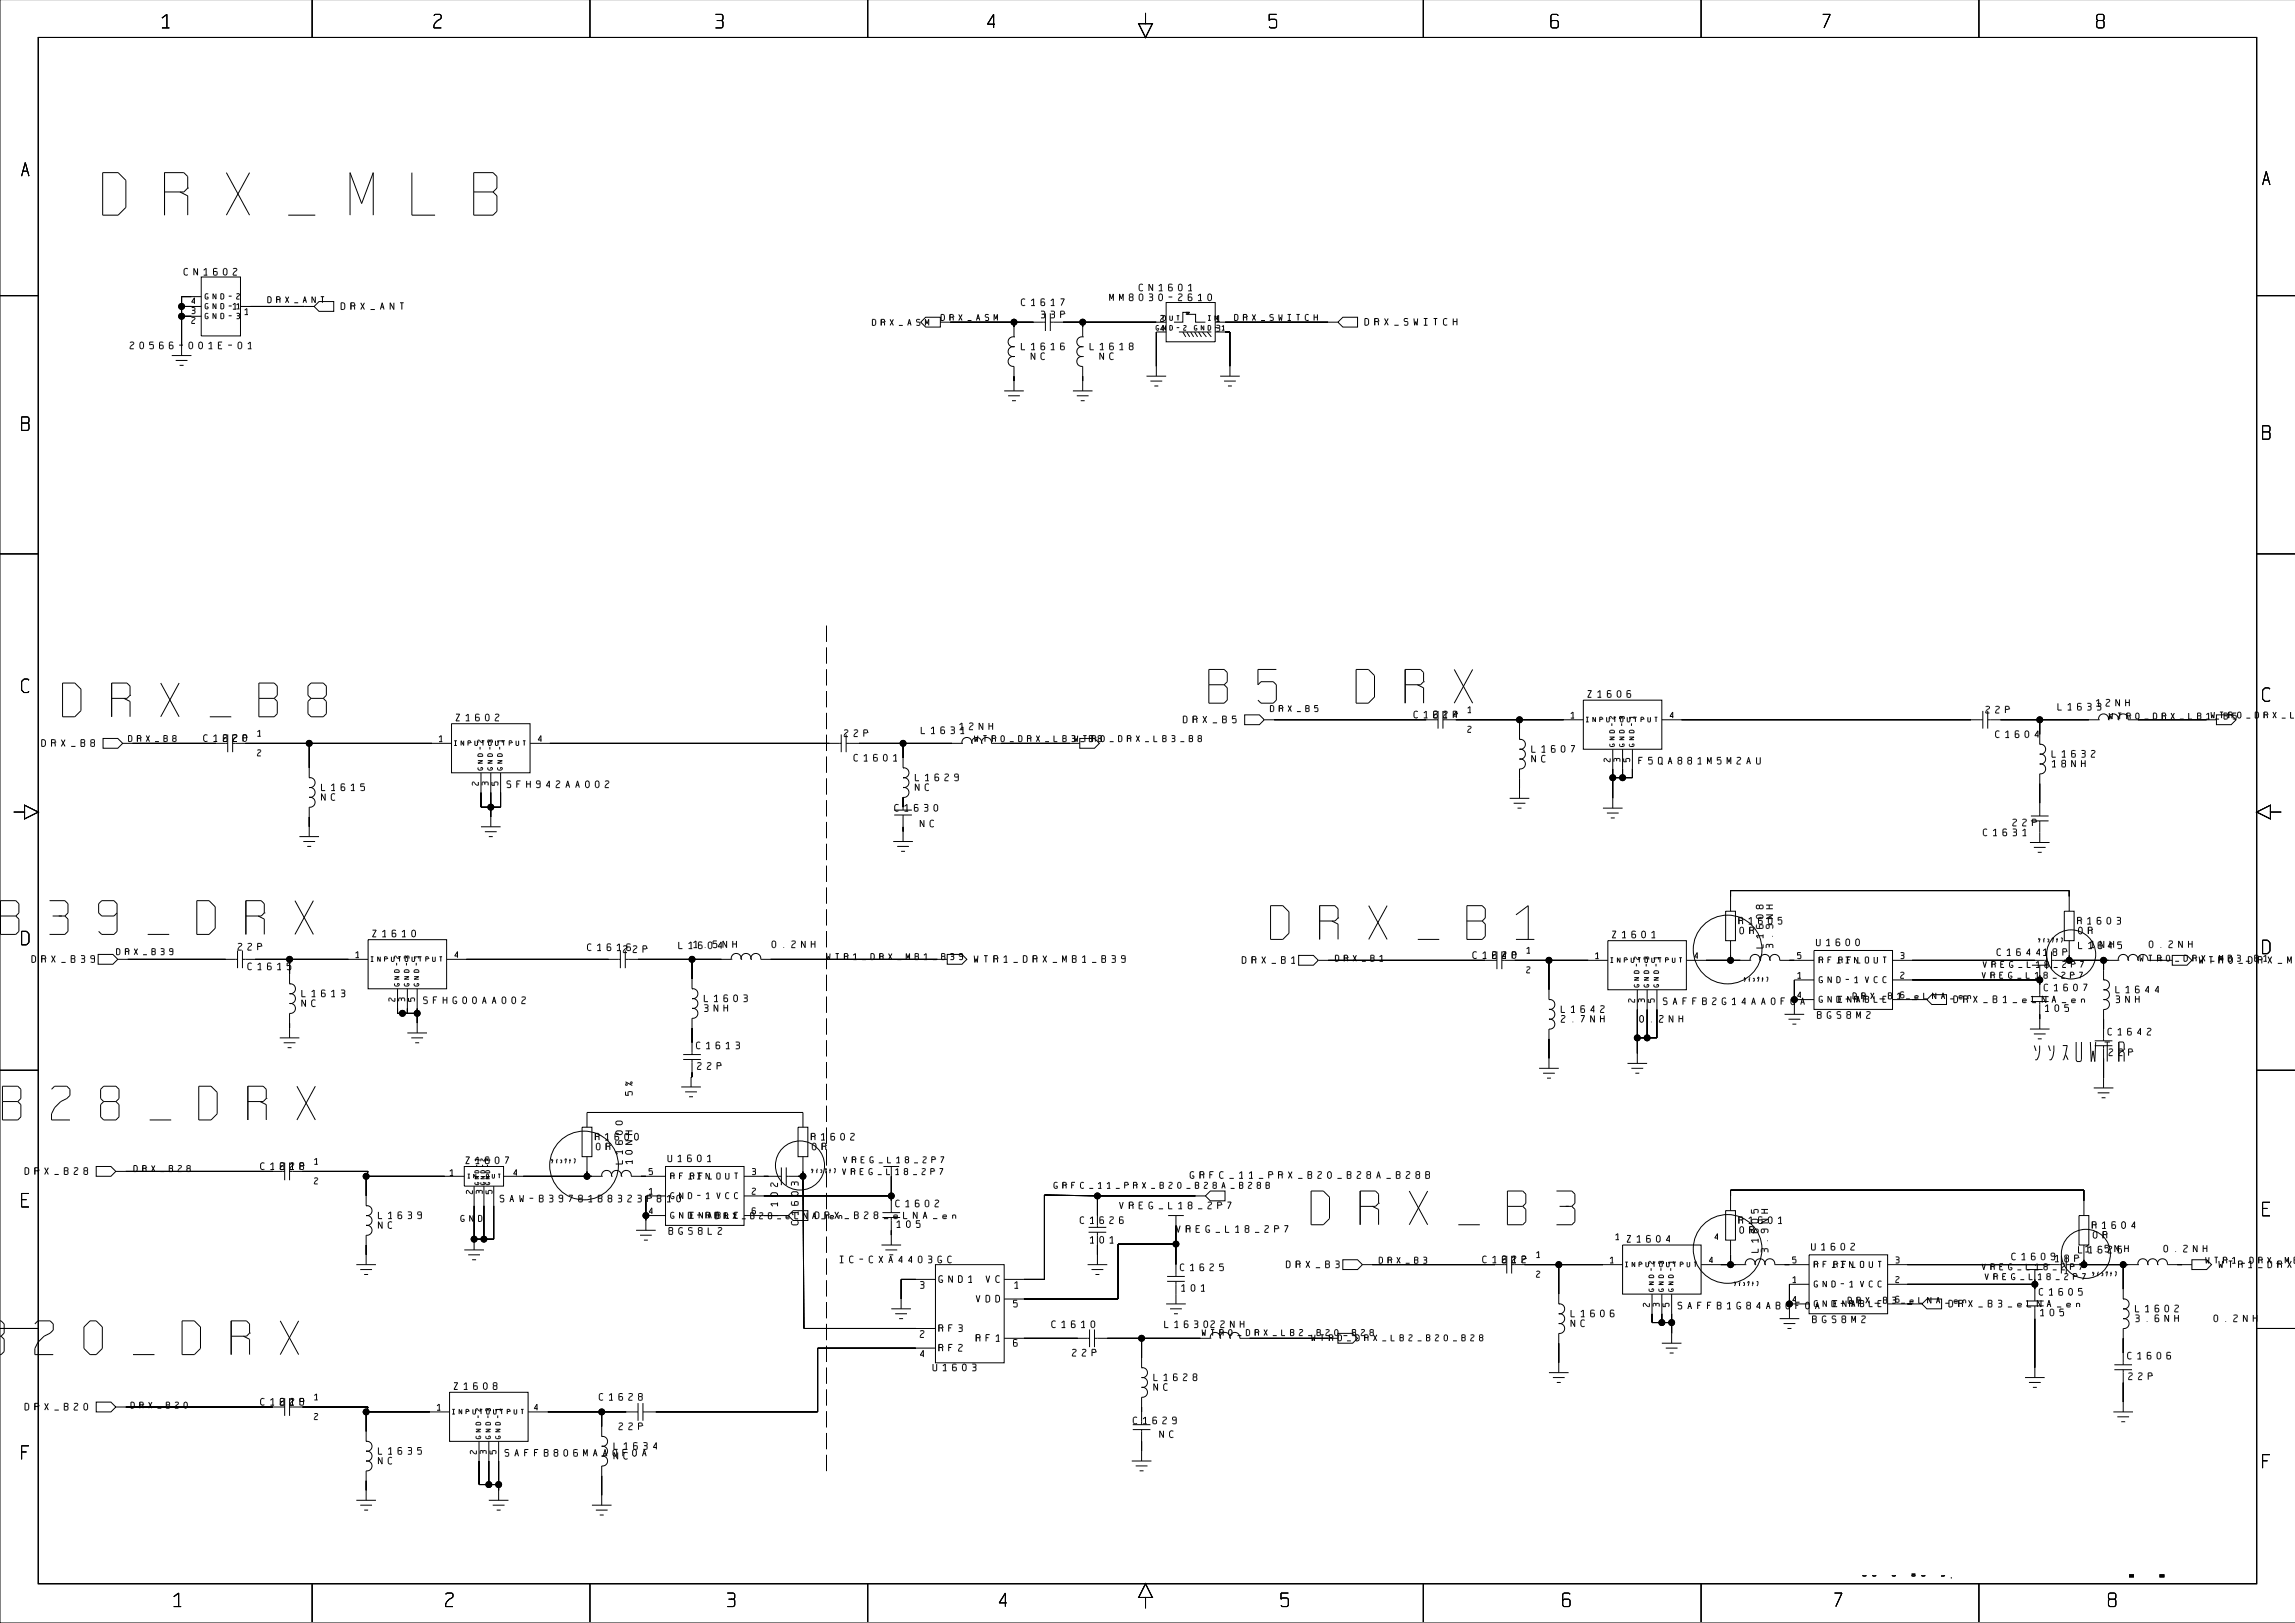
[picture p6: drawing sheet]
<svg xmlns="http://www.w3.org/2000/svg" width="594mm" height="420mm" viewBox="0 0 594 420" stroke-linecap="round" stroke-linejoin="round" font-family="sans-serif">
<defs><g id="words">
<text font-size="15.9" x="22.2" y="58.9">DRX_MLB</text>
<g font-size="12.3">
<text x="310.4" y="184.5">B5</text>
<text x="347.5" y="184.5">DRX</text>
<text x="13.8" y="188">DRX_B8</text>
<text x="10.4" y="244.1">39_DRX</text>
<text x="326.3" y="245.5">DRX_B1</text>
<text x="10.8" y="292.1">28_DRX</text>
<text x="336.9" y="319.3">DRX_B3</text>
<text x="6.5" y="352.8">20_DRX</text>
</g>
<text font-size="7.1" x="514" y="276.2">¿¿½üWTR</text>
<g font-size="4.9">
<text x="40.6" y="6.8">1</text>
<text x="110.8" y="6.8">2</text>
<text x="183.8" y="6.8">3</text>
<text x="254" y="6.8">4</text>
<text x="327" y="6.8">5</text>
<text x="399.7" y="6.8">6</text>
<text x="470.3" y="6.8">7</text>
<text x="541.2" y="6.8">8</text>
<text x="4.2" y="45.2">A</text>
<text x="583.8" y="47.7">A</text>
<text x="4.2" y="111.2">B</text>
<text x="583.8" y="113.3">B</text>
<text x="4.2" y="178.9">C</text>
<text x="583.8" y="181">C</text>
<text x="4.2" y="244.2">D</text>
<text x="583.8" y="246.3">D</text>
<text x="4.2" y="311.9">E</text>
<text x="583.8" y="314">E</text>
<text x="4.2" y="377.2">F</text>
<text x="583.8" y="379.3">F</text>
<text x="43.7" y="415.3">1</text>
<text x="113.9" y="415.3">2</text>
<text x="186.6" y="415.3">3</text>
<text x="257.2" y="415.3">4</text>
<text x="329.8" y="415.3">5</text>
<text x="402.9" y="415.3">6</text>
</g>
<g font-size="2.5">
<text x="47.3" y="70.3">CN1602</text>
<text x="287.2" y="77">MM8030-2610</text>
<text x="294.2" y="74.5">CN1601</text>
<text x="87.5" y="79.9">DRX_ANT</text>
<text x="263.9" y="79.7">C1617</text>
<text x="268.8" y="82.9">33P</text>
<text x="33.9" y="89.3">20566-001E-01</text>
<text x="263.5" y="89.7">L1616</text>
<text x="281.2" y="89.7">L1618</text>
<text x="352.4" y="84.2">DRX_SWITCH</text>
<text x="266" y="93.8">NC</text>
<text x="284" y="93.8">NC</text>
<text x="409.9" y="179.6">Z1606</text>
<text x="117.1" y="185.6">Z1602</text>
<text x="365.1" y="184.9">C1614</text>
<text x="513.3" y="185.2">22P</text>
<text x="532" y="184.2">L1633</text>
<text x="541.9" y="183.4">12NH</text>
<text x="51.9" y="190.9">C1620</text>
<text x="217.7" y="191.2">22P</text>
<text x="237.8" y="190.5">L1631</text>
<text x="247.6" y="189.4">12NH</text>
<text x="305.9" y="186.8">DRX_B5</text>
<text x="370.4" y="186.3">22P</text>
<text x="515.4" y="189.9">C1604</text>
<text x="10.2" y="193.2">DRX_B8</text>
<text x="57.1" y="192.6">22P</text>
<text x="220.1" y="196.2">C1601</text>
<text x="395.5" y="193.7">L1607</text>
<text x="395.5" y="196.2">NC</text>
<text x="423" y="196.9">F5QA881M5M2AU</text>
<text x="530.2" y="195.2">L1632</text>
<text x="530.2" y="197.6">18NH</text>
<text x="82.2" y="203.6">L1615</text>
<text x="130.2" y="202.9">SFH942AA002</text>
<text x="236" y="203.6">NC</text>
<text x="236" y="201.2">L1629</text>
<text x="82.2" y="206.4">NC</text>
<text x="231.1" y="210.6">C1630</text>
<text x="237.4" y="213.2">NC</text>
<text x="520" y="212.8">22P</text>
<text x="512.6" y="217">C1631</text>
<text x="449.1" y="238.2">R1605</text>
<text x="536.6" y="238.2">R1603</text>
<text x="95.6" y="241.7">Z1610</text>
<text x="151.3" y="245.3">C1616</text>
<text x="175" y="245.9">L1604</text>
<text x="179.6" y="245.9">1.5NH</text>
<text x="194.4" y="245.9">¡À0.2NH</text>
<text x="416.3" y="241.7">Z1601</text>
<text x="449.4" y="240.7">0R</text>
<text x="455.2" y="245.9" transform="rotate(-90 455.2 245.9)">L1608</text>
<text x="457.6" y="245.9" transform="rotate(-90 457.6 245.9)">3.9NH</text>
<text x="469.2" y="243.8">U1600</text>
<text x="536.9" y="240.7">0R</text>
<text x="537.3" y="245.9">L1645 ¡À0.2NH</text>
<text x="540.8" y="245.9">1NH</text>
<text x="7.8" y="248.9">DRX_B39</text>
<text x="61" y="246.2">22P</text>
<text x="63.1" y="250.2">C1615</text>
<text x="160.5" y="246.9">22P</text>
<text x="251.2" y="248.9">WTR1_DRX_MB1_B39</text>
<text x="321" y="249.3">DRX_B1</text>
<text x="380.3" y="247">C1640</text>
<text x="385.6" y="248.7">22P</text>
<text x="516.1" y="247.7">C164418P</text>
<text x="568" y="249.3">WTR0_DRX_MB</text>
<text x="77.3" y="256.9">L1613</text>
<text x="528.1" y="255.5">C1607</text>
<text x="546.5" y="256.2">L1644</text>
<text x="77.3" y="259.7">NC</text>
<text x="108.7" y="259">SFHG00AA002</text>
<text x="181.3" y="258.3">L1603</text>
<text x="181.3" y="260.8">3NH</text>
<text x="403.2" y="261.1">L1642</text>
<text x="403.2" y="263.6">2.7NH</text>
<text x="418" y="263.6">¡À0.2NH</text>
<text x="429.3" y="259">SAFFB2G14AA0F0A</text>
<text x="469.2" y="262.5">BGS8M2</text>
<text x="504.8" y="259.2">DRX_B1_eLNA_en</text>
<text x="528.1" y="260.8">105</text>
<text x="546.5" y="258.7">3NH</text>
<text x="544.7" y="267.1">C1642</text>
<text x="179.2" y="270.7">C1613</text>
<text x="179.6" y="275.9">22P</text>
<text x="544.7" y="272.4">22P</text>
<text x="162.4" y="289.6" transform="rotate(-90 162.4 289.6)">¡À5%</text>
<text x="153.1" y="294.3">R1600</text>
<text x="153.5" y="296.8">0R</text>
<text x="172.2" y="299.6">U1601</text>
<text x="209.2" y="294.3">R1602</text>
<text x="209.2" y="296.8">0R</text>
<text x="6" y="303.6">DRX_B28</text>
<text x="66.7" y="301.7">C1618</text>
<text x="72" y="303">22P</text>
<text x="119.6" y="300.3">Z1607</text>
<text x="159.9" y="302" transform="rotate(-90 159.9 302)">L1600</text>
<text x="162.4" y="302" transform="rotate(-90 162.4 302)">10NH</text>
<text x="307.3" y="304.7">GRFC_11_PRX_B20_B28A_B28B</text>
<text x="128.4" y="310.2">SAW-B39781B8323P810</text>
<text x="231.1" y="311.6">C1602</text>
<text x="97" y="316.9">NC</text>
<text x="97" y="314.4">L1639</text>
<text x="201.4" y="312.6" transform="rotate(-90 201.4 312.6)">102</text>
<text x="206.7" y="317.1" transform="rotate(-90 206.7 317.1)">C1603</text>
<text x="210.3" y="315.2">DRX_B28_eLNA_en</text>
<text x="231.1" y="316.9">105</text>
<text x="279" y="315.8">C1626</text>
<text x="289.3" y="312.8">VREG_L18_2P7</text>
<text x="449.1" y="315.8">R1601</text>
<text x="540.5" y="316.9">R1604</text>
<text x="172.2" y="318.6">BGS8L2</text>
<text x="281.5" y="320.7">101</text>
<text x="303.4" y="319.3">VREG_L18_2P7</text>
<text x="420.2" y="320.4">Z1604</text>
<text x="449.4" y="318.3">0R</text>
<text x="467.8" y="322.5">U1602</text>
<text x="540.8" y="319.7">0R</text>
<text x="217.3" y="327.4">IC-CXA4403GC</text>
<text x="304.4" y="327.8">C1625</text>
<text x="332.3" y="327.9">DRX_B3</text>
<text x="382.8" y="326">C1612</text>
<text x="388.1" y="327.4">22P</text>
<text x="453.7" y="324.9" transform="rotate(-90 453.7 324.9)">L1605</text>
<text x="456.2" y="324.9" transform="rotate(-90 456.2 324.9)">3.9NH</text>
<text x="520" y="326.7">C1609</text>
<text x="530.9" y="327">18P</text>
<text x="537.3" y="324.9">L1625</text>
<text x="539.8" y="324.6">1.5NH</text>
<text x="554.6" y="324.6">¡À0.2NH</text>
<text x="237.4" y="332.4">3</text>
<text x="242" y="331.8">GND1</text>
<text x="254.4" y="331.8">VC</text>
<text x="261.8" y="332.4">1</text>
<text x="304.8" y="333.1">101</text>
<text x="526.7" y="334.2">C1605</text>
<text x="251.9" y="336.8">VDD</text>
<text x="261.4" y="337.3">5</text>
<text x="405.7" y="339.8">L1606</text>
<text x="433.2" y="337.7">SAFFB1G84AB0F0A</text>
<text x="468.1" y="341.2">BGS8M2</text>
<text x="503.4" y="338.2">DRX_B3_eLNA_en</text>
<text x="527" y="339.4">105</text>
<text x="551.7" y="338.7">L1602</text>
<text x="551.7" y="341.2">3.6NH</text>
<text x="566.6" y="341.2">¡À0.2NH</text>
<text x="237.4" y="345.1">2</text>
<text x="242" y="344.5">RF3</text>
<text x="251.9" y="347">RF1</text>
<text x="261.4" y="347.6">6</text>
<text x="271.6" y="344">C1610</text>
<text x="300.9" y="344">L163022NH</text>
<text x="405.7" y="342.3">NC</text>
<text x="237.4" y="350.4">4</text>
<text x="242" y="349.5">RF2</text>
<text x="276.9" y="351.4">22P</text>
<text x="549.6" y="350.7">C1606</text>
<text x="116.8" y="358.5">Z1608</text>
<text x="240.9" y="355.2">U1603</text>
<text x="297.7" y="358.8">NC</text>
<text x="297.7" y="356.4">L1628</text>
<text x="550" y="356">22P</text>
<text x="6" y="364.6">DRX_B20</text>
<text x="66.7" y="362.7">C1619</text>
<text x="72" y="364.1">22P</text>
<text x="154.5" y="363">C1628</text>
<text x="159.5" y="370.4">22P</text>
<text x="292.8" y="369">C1629</text>
<text x="299.2" y="371.2">NC</text>
<text x="97" y="375.4">L1635</text>
<text x="97" y="377.9">NC</text>
<text x="129.8" y="375.8">SAFFB806MAA0F0A</text>
<text x="158" y="374">L1634</text>
<text x="158" y="376.8">NC</text>
</g>
<g font-size="2.1">
<text x="49" y="79">4</text>
<text x="49" y="81.8">3</text>
<text x="59.6" y="79.9">1</text>
<text x="62.4" y="81.8">1</text>
<text x="69.1" y="79">DRX_ANT</text>
<text x="243.4" y="83.6">DRX_ASM</text>
<text x="299.5" y="83.6">2</text>
<text x="314" y="83.6">1</text>
<text x="319.6" y="83.6">DRX_SWITCH</text>
<text x="49" y="84.3">2</text>
<text x="225.4" y="84.7">DRX_ASM</text>
<text x="299.5" y="86.4">4</text>
<text x="314" y="86.4">3</text>
<text x="328.4" y="184.5">DRX_B5</text>
<text x="378.9" y="184.3">1</text>
<text x="66" y="190.3">1</text>
<text x="378.9" y="189.2">2</text>
<text x="405.7" y="186.3">1</text>
<text x="431.4" y="186.3">4</text>
<text x="546.1" y="186.6">WTR0_DRX_LB1_B5</text>
<text x="572.6" y="186.3">WTR0_DRX_LB</text>
<text x="33.2" y="192.3">DRX_B8</text>
<text x="66" y="195.6">2</text>
<text x="138.6" y="192.6">4</text>
<text x="252.6" y="192.6">WTR0_DRX_LB3_B8</text>
<text x="278.3" y="192.6">WTR0_DRX_LB3_B8</text>
<text x="415.5" y="197.6" transform="rotate(-90 415.5 197.6)">2</text>
<text x="418" y="197.6" transform="rotate(-90 418 197.6)">3</text>
<text x="420.4" y="197.6" transform="rotate(-90 420.4 197.6)">5</text>
<text x="122.7" y="203.6" transform="rotate(-90 122.7 203.6)">2</text>
<text x="125.1" y="203.6" transform="rotate(-90 125.1 203.6)">3</text>
<text x="127.6" y="203.6" transform="rotate(-90 127.6 203.6)">5</text>
<text x="524.2" y="244.5">¹²º¸ÅÌ</text>
<text x="30" y="247.7">DRX_B39</text>
<text x="91.4" y="248.4">1</text>
<text x="116.8" y="248.4">4</text>
<text x="214.5" y="248.7">WTR1_DRX_MB1_B39</text>
<text x="345.4" y="249.4">DRX_B1</text>
<text x="394.1" y="251.7">2</text>
<text x="394.1" y="246.4">1</text>
<text x="437.4" y="248.7">4</text>
<text x="464.6" y="248.7">5</text>
<text x="469.9" y="249.2">RF_IN</text>
<text x="475.9" y="249.2">RF_OUT</text>
<text x="491.1" y="248.7">3</text>
<text x="513.3" y="250.8">VREG_L18_2P7</text>
<text x="554.2" y="249.4">WTR0_DRX_MB3_B1</text>
<text x="448" y="254.7">¹²º¸ÅÌ</text>
<text x="464.6" y="253.6">1</text>
<text x="469.9" y="254.1">GND-1</text>
<text x="482.2" y="254.1">VCC</text>
<text x="491.1" y="253.6">2</text>
<text x="512.9" y="253.6">VREG_L18_2P7</text>
<text x="101.2" y="259.6" transform="rotate(-90 101.2 259.6)">2</text>
<text x="103.6" y="259.6" transform="rotate(-90 103.6 259.6)">3</text>
<text x="106.1" y="259.6" transform="rotate(-90 106.1 259.6)">5</text>
<text x="421.8" y="260" transform="rotate(-90 421.8 260)">2</text>
<text x="424.3" y="260" transform="rotate(-90 424.3 260)">3</text>
<text x="426.8" y="260" transform="rotate(-90 426.8 260)">5</text>
<text x="464.6" y="258.6">4</text>
<text x="469.9" y="259.1">GND-RF</text>
<text x="475.9" y="259.1">ENABLE</text>
<text x="479.8" y="258.9">DRX_B1_eLNA_en</text>
<text x="491.1" y="258.6">6</text>
<text x="34.6" y="303.7">DRX_B28</text>
<text x="80.4" y="301.1">1</text>
<text x="115.7" y="304.8">1</text>
<text x="132.3" y="304.8">4</text>
<text x="139.3" y="301.6">¹²º¸ÅÌ</text>
<text x="167.2" y="304.4">5</text>
<text x="172.9" y="304.9">RF_IN</text>
<text x="178.9" y="304.9">RF_OUT</text>
<text x="193.7" y="304.4">3</text>
<text x="206.7" y="304.1">¹²º¸ÅÌ</text>
<text x="218.4" y="301.3">VREG_L18_2P7</text>
<text x="218.4" y="304.4">VREG_L18_2P7</text>
<text x="80.4" y="306.3">2</text>
<text x="121.3" y="309.4" transform="rotate(-90 121.3 309.4)">2</text>
<text x="123.7" y="309.4" transform="rotate(-90 123.7 309.4)">3</text>
<text x="126.2" y="309.4" transform="rotate(-90 126.2 309.4)">5</text>
<text x="167.2" y="309.4">1</text>
<text x="172.9" y="309.9">GND-1</text>
<text x="185.2" y="309.9">VCC</text>
<text x="193.7" y="309.4">2</text>
<text x="274.1" y="308">GRFC_11_PRX_B20_B28A_B28B</text>
<text x="118.9" y="316.4">GND</text>
<text x="167.2" y="314.7">4</text>
<text x="172.9" y="315.2">GND-RF</text>
<text x="178.9" y="315.2">ENABLE</text>
<text x="185.6" y="315.7">DRX_B28_eLNA_en</text>
<text x="193.7" y="314.7">6</text>
<text x="417.3" y="321.4">1</text>
<text x="442.7" y="321.4">4</text>
<text x="356.7" y="327.4">DRX_B3</text>
<text x="396.9" y="325.4">1</text>
<text x="415.9" y="327.4">1</text>
<text x="441.3" y="327.4">4</text>
<text x="463.2" y="327.4">5</text>
<text x="468.5" y="327.9">RF_IN</text>
<text x="474.8" y="327.9">RF_OUT</text>
<text x="489.7" y="327.4">3</text>
<text x="512.9" y="329.1">VREG_L18_2P7</text>
<text x="571.1" y="327.4">WTR1_DRX_MB2</text>
<text x="396.9" y="330.3">2</text>
<text x="445.6" y="333.4">¹²º¸ÅÌ</text>
<text x="463.2" y="332.3">1</text>
<text x="468.5" y="332.8">GND-1</text>
<text x="481.2" y="332.8">VCC</text>
<text x="489.7" y="332.3">2</text>
<text x="513.6" y="331.6">VREG_L18_2P7</text>
<text x="538.3" y="330.9">¹²º¸ÅÌ</text>
<text x="425.7" y="338.7" transform="rotate(-90 425.7 338.7)">2</text>
<text x="428.2" y="338.7" transform="rotate(-90 428.2 338.7)">3</text>
<text x="430.7" y="338.7" transform="rotate(-90 430.7 338.7)">5</text>
<text x="463.2" y="337.6">4</text>
<text x="468.5" y="338.1">GND-RF</text>
<text x="474.8" y="338.1">ENABLE</text>
<text x="478.7" y="337.6">DRX_B3_eLNA_en</text>
<text x="489.7" y="337.6">6</text>
<text x="311.9" y="346.1">WTR0_DRX_LB2_B20_B28</text>
<text x="340.4" y="347.5">WTR0_DRX_LB2_B20_B28</text>
<text x="33.9" y="364.8">DRX_B20</text>
<text x="80.4" y="362.1">1</text>
<text x="112.5" y="365.5">1</text>
<text x="137.6" y="365.5">4</text>
<text x="80.4" y="367">2</text>
<text x="122.3" y="376.8" transform="rotate(-90 122.3 376.8)">2</text>
<text x="124.8" y="376.8" transform="rotate(-90 124.8 376.8)">3</text>
<text x="127.3" y="376.8" transform="rotate(-90 127.3 376.8)">5</text>
</g>
<g font-size="1.8">
<text x="52.6" y="77.3">GND-2</text>
<text x="52.6" y="82.2">GND-3</text>
<text x="52.6" y="79.8">GND-1</text>
<text x="300.2" y="83">OUT</text>
<text x="311.9" y="83">IN</text>
<text x="298.4" y="85.4">GND-2 GND-1</text>
<text x="409.6" y="186.7">INPUT OUTPUT</text>
<text x="116.8" y="193">INPUT OUTPUT</text>
<text x="416.7" y="193.7" transform="rotate(-90 416.7 193.7)">GND-2</text>
<text x="419.6" y="193.7" transform="rotate(-90 419.6 193.7)">GND-3</text>
<text x="422" y="193.7" transform="rotate(-90 422 193.7)">GND-1</text>
<text x="123.9" y="199.7" transform="rotate(-90 123.9 199.7)">GND-2</text>
<text x="126.7" y="199.7" transform="rotate(-90 126.7 199.7)">GND-3</text>
<text x="129.2" y="199.7" transform="rotate(-90 129.2 199.7)">GND-1</text>
<text x="95.2" y="248.8">INPUT OUTPUT</text>
<text x="415.9" y="249.1">INPUT OUTPUT</text>
<text x="102.4" y="255.8" transform="rotate(-90 102.4 255.8)">GND-2</text>
<text x="104.9" y="255.8" transform="rotate(-90 104.9 255.8)">GND-3</text>
<text x="107.7" y="255.8" transform="rotate(-90 107.7 255.8)">GND-1</text>
<text x="423.1" y="255.8" transform="rotate(-90 423.1 255.8)">GND-2</text>
<text x="425.9" y="255.8" transform="rotate(-90 425.9 255.8)">GND-3</text>
<text x="428.4" y="255.8" transform="rotate(-90 428.4 255.8)">GND-1</text>
<text x="419.8" y="327.8">INPUT OUTPUT</text>
<text x="427" y="334.8" transform="rotate(-90 427 334.8)">GND-2</text>
<text x="429.4" y="334.8" transform="rotate(-90 429.4 334.8)">GND-3</text>
<text x="432.3" y="334.8" transform="rotate(-90 432.3 334.8)">GND-1</text>
<text x="116.4" y="365.9">INPUTOUTPUT</text>
<text x="123.6" y="372.9" transform="rotate(-90 123.6 372.9)">GND-2</text>
<text x="126" y="372.9" transform="rotate(-90 126 372.9)">GND-3</text>
<text x="128.5" y="372.9" transform="rotate(-90 128.5 372.9)">GND-1</text>
</g>
<g font-size="1.4">
<text x="120.3" y="304.8">IN</text>
<text x="125.6" y="304.8">OUT</text>
<text x="123.4" y="306.9" transform="rotate(-90 123.4 306.9)">GND-1</text>
<text x="125.2" y="306.9" transform="rotate(-90 125.2 306.9)">GND-2</text>
<text x="126.3" y="306.9" transform="rotate(-90 126.3 306.9)">GND-3</text>
</g>
</g></defs>
<g fill="none" stroke="#000" stroke-width=".26">
<path d="M0 -.1v419.9h593.8M80.8 -.1v9.8M152.6 -.1v9.8M224.5 -.1v9.8M368.2 -.1v9.8M440.1 -.1v9.8M511.9 -.1v9.8M9.9 9.7h573.9v399.9h-573.9zM296.4 3.3v2.8h1.7l-1.7 3.6-1.8-3.6h1.8M0 76.5h9.9M47 79.3h5.1M47.6 70.9l.3 .3 .7-.2"/>
<path d="M51.1 69.4v1.8l-.9-1.8v1.8M52.1 71.7h10.1v15.2h-10.1zM52.1 76.7h-5.1v15.3M52.7 71.2h.9M53.3 69.4v1.8M55.2 71l.2 .2 .8-.2M57.8 70.9l.3 .3h.3l.3-.3M60.3 70.9v.3h1M61.2 79.9h.8M61.2 78.9l.5-.4v1.4M61.2 77.4h.8M61.2 76.1h.8v.2l-.8 .8"/>
<path d="M62.2 79.3h16.5M70.1 77l-.2-.3h-.6v1.6M72.4 76.9l-.8-.2v1.6M73.9 76.7l.8 1.6M74.7 76.7l-.8 1.6M78.4 78.3l.5-1.6 .4 1.6M81.6 76.7v1.6l-.9-1.6v1.6M82.5 78h3.8v2.5h-3.8l-1.2-1.2zM83 76.7h.9M83.4 76.7v1.6M301.7 78.3h12.7v10.1h-12.7zM583.8 76.5h9.9"/>
<path d="M33.6 89.9v.3h1M36.2 89.9l.3 .3h.3l.3-.3M38.7 90.1l.2 .1 .8-.1M41.3 90.1l.1 .1 .8-.1M43.8 90.1l.2 .1 .8-.1M44.4 92h5.1M45.5 93.2h3M46.5 94.5h1M47 81.8h5.1M48.9 89.9l.3 .3h.3l.3-.3M51.4 89.9l.3 .3h.4l.3-.3M54 90.2h.9"/>
<path d="M54.6 88.5v1.7M56.5 88.5v1.7h1M61.2 81l.8 .2M61.3 81.7h.5M61.6 89.9l.3 .3h.3l.3-.3M61.8 81.7l.2 .1M62 81.6l-.2 .1M62 82.3l-.8 .1M63.3 81.4h.9M64.1 90.2h1M64.8 88.5v1.7M239.5 82.1h3.8v2.5h-3.8l-1.3-1.3z"/>
<path d="M244.3 81.6l-.3-.3h-.5v1.6M245.8 83.3h24.1M246.6 81.5l-.8-.2v1.6M248 81.3l.9 1.6M248.9 81.3l-.9 1.6M252.6 82.9l.4-1.6 .5 1.6M254.9 81.5l.1-.2 .8 .2M257.2 82.9v-1.6l.4 1.2 .4-1.2v1.6M262.3 87.1a1.29 1.29 0 0 0-1.5 1.3 1.29 1.29 0 0 0 1.5 1.3M262.3 89.7a1.29 1.29 0 0 0-1.5 1.3 1.29 1.29 0 0 0 1.5 1.2M262.3 92.2a1.29 1.29 0 0 0-1.5 1.3 1.29 1.29 0 0 0 1.5 1.3v6.3M262.3 98.6h.1"/>
<path d="M262.3 87.1h.1M262.3 89.7h.1M262.3 92.2h.1M262.3 83.3v3.8M270.4 81v4.6M271.7 81v4.6M275 83.3h26.7M280.1 87.1a1.29 1.29 0 0 0-1.5 1.3 1.29 1.29 0 0 0 1.5 1.3M280.1 89.7a1.29 1.29 0 0 0-1.5 1.3 1.29 1.29 0 0 0 1.5 1.2M280.1 92.2a1.29 1.29 0 0 0-1.5 1.3 1.29 1.29 0 0 0 1.5 1.3v6.3M280.1 98.6h.1M280.1 87.1h.1"/>
<path d="M280.1 89.7h.1M280.1 92.2h.1M280.1 83.3v3.8M296.6 97.3h5.1M297.6 98.6h3.1M298.6 99.8h1.1M299.1 94.8h.1M299.1 85.9v11.4M305 85.9h8.4M306 85.9l.8 1.2M306.8 81.3h2.5v2h2.5M306.8 80.8h1l-.5 .5z"/>
<path d="M307 85.9l.8 1.2M307.8 80.8h-1.8v2.5h-2.3M308 85.9l.8 1.2M309 85.9l.8 1.2M310.1 85.9l.7 1.2M311.1 85.9l1 1.2M312.3 85.9l1.1 1.2M314.4 83.3h31.7M314.4 85.9h3.8v11.4M314.7 83.2h.9M315.7 97.3h5M316.1 85.4h.7"/>
<path d="M316.7 98.6h3M317.7 99.8h1M318.2 94.8h.1M320.3 81.6l-.3-.3h-.6v1.6M322.5 81.5l-.8-.2v1.6M324 81.3l.8 1.6M324.8 81.3l-.8 1.6M328.5 81.5l.2-.2 .7 .2M330.8 81.3l.2 1.6M331.7 81.3l-.2 1.6M333.1 81.3h.9M333.5 81.3v1.6"/>
<path d="M335.4 81.3h.9M335.8 81.3v1.6M338.5 81.5l-.5-.2-.3 .3M340 82h.8M340 81.3v1.6M340.8 81.3v1.6M347.4 82.1h3.8v2.5h-3.8l-1.3-1.3zM259.8 101.1h5.1M260.8 102.4h3M261.8 103.6h1M277.6 101.1h5M278.6 102.4h3"/>
<path d="M279.6 103.6h1M0 143.3h9.9M583.8 143.3h9.9M34.3 192.3h21.6M58.9 190v4.6M60.2 190v4.6M113.6 191.8h.8M113.6 190.7l.5-.4v1.5M116.8 187.2h20.3v12.7h-20.3zM116.8 192.3h-36.8v8.9M123.6 196.7h1.3l-1.3 .7h1.3M123.9 195h.7l.3 .2v.4h-1.3"/>
<path d="M124.4 198.5l.5 .1v.4l-.3 .2h-.7M124.4 199.9v8.9h5.1v-8.9M126.2 196.7h1.2l-1.2 .7h1.2M126.2 195.6h1.2M127 199.9v14M127.2 195l.2 .2M127.3 198.5l.1 .1M127.4 199l-.2 .2M128.7 196.7h1.2l-1.2 .7h1.2M129.7 195l.2 .2v.4h-1.2M129.8 198.5l.1 .5-.2 .2M137.1 192.3h80.5"/>
<path d="M139.2 191.4l.7-1.1v1.5M217.6 190v4.6M218.9 192.3h30M218.9 190v4.6M231.1 196.9h.9M233.6 198.6h.1M233.6 192.3v6.3M233.6 198.6a1.29 1.29 0 0 1 1.6 1.3 1.29 1.29 0 0 1-1.6 1.3M248.9 192.3a1.29 1.29 0 0 1 1.2-1.6 1.29 1.29 0 0 1 1.3 1.6M248.9 192.3h.1M251.4 192.3a1.29 1.29 0 0 1 1.3-1.6 1.29 1.29 0 0 1 1.2 1.6M251.4 192.3h.1"/>
<path d="M252.1 190.3l.1 1.5M253 190.3l-.2 1.5M254.8 190.3v1.5M256.7 190.3v1.5M257.4 190.3l.1 .1M259 190.6l.2-.3 .6 .3M259 192.3h17.8M264.4 190.6l-.3-.3h-.6v1.5M266.7 190.4l-.9-.1v1.5M268.1 190.3l.9 1.5M269 190.3l-.9 1.5M272.7 190.3v1.5"/>
<path d="M275.8 190.4l-.8-.1v.7M277.2 190.3h.8M277.9 190.3l.2 1.5M278 190.3l.1 .1M278.8 190.3l-.1 1.5M279.3 191h3.8l1.3 1.3-1.3 1.2h-3.8zM280.2 190.3h.9M280.7 190.3v1.5M282.7 190.4l-.2-.1v1.5M283.4 190.4l-1.6-.1v.7M284.1 190.4l.1-.1 .8 .1M284.8 190.6l.3-.3 .6 .3"/>
<path d="M290.2 190.6l-.3-.3h-.5v1.5M292.5 190.4l-.8-.1v1.5M293.9 190.3l.9 1.5M294.8 190.3l-.9 1.5M298.5 190.3v1.5M301.7 190.4l-.9-.1v.7M303.1 190.3l.8 .1M308.5 190.4l-.8-.1v.7M309.9 190.4l.8-.1 .1 .1-.1 .6M309.9 190.8l.2 .2M310.1 191l-.2 .1M310.1 191h.6"/>
<path d="M310.7 191l.1 .1-.1 .7-.8-.1M329.6 186.2h39.4M376.6 186.2h33M393.1 191.3h.1M393.1 193.8h.1M393.1 196.3h.1M393.1 186.2v5.1M393.1 191.3a1.29 1.29 0 0 1 1.5 1.2 1.29 1.29 0 0 1-1.5 1.3M393.1 193.8a1.29 1.29 0 0 1 1.5 1.3 1.29 1.29 0 0 1-1.5 1.2M393.1 196.3a1.29 1.29 0 0 1 1.5 1.3 1.29 1.29 0 0 1-1.5 1.3v7.6M397.2 195.4v1.7l-.9-1.7v1.7M398.8 196.8l.3 .3 .7-.1"/>
<path d="M406.4 185.8h.8M409.6 181.1h20.3v12.7h-20.3zM416.4 190.7h1.3l-1.3 .6h1.3M416.7 188.9h.7l.3 .2v.4h-1.3M417.2 192.4l.5 .1v.4l-.3 .2h-.7M417.2 193.8v15.2M419 190.7h1.2l-1.2 .6h1.2M419 189.5h1.2M419.8 193.8v7.4M420 188.9l.2 .2M420.1 192.4l.1 .1M420.2 192.9l-.2 .2"/>
<path d="M420.8 196.2l.8 .1-.1 .7M421.5 190.7h1.2l-1.2 .6h1.2M422.3 193.8v7.4h-5.1M422.5 188.9l.2 .2v.4h-1.2M422.6 192.4l.1 .5-.2 .2M429.9 186.2h83.1M455.4 195.9v1.6l-.8 .1M513 183.9v4.6M514.2 186.2h28.7M514.2 183.9v4.6M516.3 190.5l.3 .3 .6-.2M518.8 190.8h1"/>
<path d="M519.4 189v1.8M521.3 190.6l.2 .2 .8-.2M523.9 190.5l.3 .3h.3l.3-.3M527.2 189v1.8M527.7 192.5h.1M527.7 195.1h.1M527.7 197.6h.1M527.7 186.2v6.3M527.7 192.5a1.29 1.29 0 0 1 1.5 1.3 1.29 1.29 0 0 1-1.5 1.3M527.7 195.1a1.29 1.29 0 0 1 1.5 1.2 1.29 1.29 0 0 1-1.5 1.3M527.7 197.6a1.29 1.29 0 0 1 1.5 1.3 1.29 1.29 0 0 1-1.5 1.2v11M542.9 186.2h.1"/>
<path d="M542.9 186.2a1.29 1.29 0 0 1 1.3-1.5 1.29 1.29 0 0 1 1.3 1.5M553.1 186.2h17.8M573.4 184.9h3.8l1.3 1.3-1.3 1.2h-3.8zM3.6 210h2.7v-1.7l3.6 1.7-3.6 1.8v-1.8M77.5 216.4h5M78.5 217.7h3M79.5 218.9h1M80 213.9h.1M80 201.2h.1M80 203.7h.1M80 206.2h.1M80 201.2a1.29 1.29 0 0 1 1.5 1.2 1.29 1.29 0 0 1-1.5 1.3"/>
<path d="M80 203.7a1.29 1.29 0 0 1 1.5 1.3 1.29 1.29 0 0 1-1.5 1.2M80 206.2a1.29 1.29 0 0 1 1.5 1.3 1.29 1.29 0 0 1-1.5 1.3v7.6M124.4 213.9h5.1M125.4 215.1h3.1M126.5 216.4h1M127 211.3h.1M128 202.3l.8 .1-.1 .7M156.6 203.7h.9M156.7 202l.8 .1v.4l-.5 .3M231.1 217.7h5.1M231.3 209.5h4.6M231.3 210.8h4.6"/>
<path d="M232.1 218.9h3.1M233.6 215.1h.1M233.6 201.2h.1M233.6 203.7h.1M233.6 211.3v6.4M233.6 201.2a1.29 1.29 0 0 1 1.6 1.2 1.29 1.29 0 0 1-1.6 1.3M233.6 203.7a1.29 1.29 0 0 1 1.6 1.3 1.29 1.29 0 0 1-1.6 1.2v2.6M390.6 206.5h5M391.6 207.8h3M392.6 209h1M393.1 204h.1M414.7 209h5.1"/>
<path d="M415.7 210.3h3.1M416.7 211.6h1M417.2 206.5h.1M525.2 217.9h5M525.4 211.1h4.6M525.4 212.3h4.6M526.2 219.2h3M527.7 215.4h.1M527.7 212.3v5.6M587.4 210v-1.7l-3.6 1.7 3.6 1.8v-1.8h2.8M.1 236.9h4M4.1 236.9l.8-.8v-2.3l-.8-.8h-4v8.7h4"/>
<path d="M4.1 236.9l.8 .8v3.2M233.1 220.2h1M446.4 235.7h2.6v7.6h-2.6zM447.7 235.7v-5.3h87.6v5.3M456.9 234.1h1.7M456.9 235.1h1.7M458.5 239.2l.1 .1-.1 .8M527.2 220.5h1M534 235.7h2.6v7.6h-2.6zM540.3 239.8v1.8M33 248.1h25.4M61.5 245.9v4.5"/>
<path d="M62.7 245.9v4.5M74.9 254.5h.1M74.9 257h.1M74.9 259.6h.1M74.9 254.5a1.29 1.29 0 0 1 1.5 1.3 1.29 1.29 0 0 1-1.5 1.2M74.9 257a1.29 1.29 0 0 1 1.5 1.3 1.29 1.29 0 0 1-1.5 1.3M74.9 259.6a1.29 1.29 0 0 1 1.5 1.2 1.29 1.29 0 0 1-1.5 1.3v6.4M78.1 256.1v1.7M81.3 256.1v1.7M83.2 257.7l.1 .1 .8-.1M85.7 257.8h1M86.3 256.1v1.7"/>
<path d="M89.2 257.7l-.2 .1h-.8M95.2 243.1h20.3v12.7h-20.3zM95.2 248.1h-20.3v6.4M102.1 252.6h1.2l-1.2 .7h1.2M102.1 251.5h1.2M102.3 255.1h.8M102.3 250.8h.8M102.8 254.4h.4M102.8 255.8v6.3h5.1M104.6 252.6h1.2l-1.2 .7h1.2M104.6 251.5h1.2M104.8 250.8h.8l.2 .3"/>
<path d="M105.4 254.4l.4 .1M105.4 255.8v6.3M105.8 254.8l-.2 .3h-.8M106.4 258.1l.8 .2-.1 .7M107.1 252.6h1.3l-1.3 .7h1.3M107.9 255.8v11.4M108.1 250.8l.3 .3v.4h-1.3M108.2 254.4l.2 .4-.3 .3M115.5 248.1h45M135 259.6h.9M135.1 257.9l.8 .1v.3l-.5 .3M160.5 245.9v4.5"/>
<path d="M161.8 248.1h27.4M161.8 245.9v4.5M179 255.8h.1M179 258.3h.1M179 248.1v7.7M179 255.8a1.29 1.29 0 0 1 1.6 1.2 1.29 1.29 0 0 1-1.6 1.3M179 258.3a1.29 1.29 0 0 1 1.6 1.3 1.29 1.29 0 0 1-1.6 1.2M189.2 248.1a1.29 1.29 0 0 1 1.3-1.5 1.29 1.29 0 0 1 1.2 1.5M189.2 248.1h.1M191.7 248.1a1.29 1.29 0 0 1 1.3-1.5 1.29 1.29 0 0 1 1.3 1.5M191.7 248.1h.1M194.3 248.1a1.29 1.29 0 0 1 1.2-1.5 1.29 1.29 0 0 1 1.3 1.5h45.7"/>
<path d="M194.3 248.1h.1M245.1 246.9h3.8l1.2 1.2-1.2 1.3h-3.8zM248.2 247.2l.1 .2 .7-.2M248.2 246.8l.1-.2 .7 .2v1.3l-.1 .1-.7-.1M290.3 247.2l.8 .1v1.5l-.8 .1M291.1 247.8l-.8 .2M343.6 248.4h40.6M391.8 248.4h24.2M392.2 243h4.7M400.7 258.6h.1M400.7 248.4v10.2M400.7 258.6a1.29 1.29 0 0 1 1.5 1.2 1.29 1.29 0 0 1-1.5 1.3"/>
<path d="M412.7 248h.9M412.7 246.8l.6-.4v1.6M416 243.3h20.3v12.7h-20.3zM422.8 252.9h1.2l-1.2 .6h1.2M423 251.1h.8l.2 .2v.5h-1.2M423.6 254.6h.3l.1 .5-.2 .2h-.8M423.6 256v19.1M425.3 252.9h1.2l-1.2 .6h1.2M425.3 251.8h1.2M426.1 256v12.5M426.3 251.1l.2 .2M426.4 254.6l.1 .2"/>
<path d="M426.5 255.1l-.2 .2M427.1 258.4l.9 .1-.2 .8M427.3 242.6h.9M427.9 252.9h1.2l-1.2 .6h1.2M428.7 256v12.5h-5.1M428.9 251.1l.2 .2v.5h-1.2M429 254.6l.1 .5-.2 .2M436.3 248.4h16.5M438.4 247.5l.7-1.1v1.6M447.7 243.3v5.1M450.1 241.3l.3 .3h.3l.4-.3M452.8 248.4a1.29 1.29 0 0 1 1.2-1.5 1.29 1.29 0 0 1 1.3 1.5 1.29 1.29 0 0 1 1.3-1.5 1.29 1.29 0 0 1 1.3 1.5 1.29 1.29 0 0 1 1.2-1.5 1.29 1.29 0 0 1 1.3 1.5"/>
<path d="M452.8 248.4h.1M454.4 245.2h1.7M454.4 242h1.7M455.3 248.4h.1M457.9 248.4h.1M458.5 244.3l.1 .1v.8M458.5 242.2h.1M460.4 248.4h8.9M464.2 259.8v2.6M465.9 259.9l.4-1.8 .5 1.8M465.9 246.4h-.9v.7M466 259.2h.7"/>
<path d="M469.3 245.9h20.3v15.2h-20.3zM469.3 253.5h-5.1v5.1h5.1M479.8 254.2h.8M479.8 253l.5-.4v1.6M489.6 248.4h36.8M489.6 253.5h38.1M489.6 258.6h5.1M491.7 246.4l.9 .1M498.5 258.6l1.3-1.3h3.8v2.5h-3.8zM525.4 259.1h4.6M525.4 257.8h4.6M525.7 249.7h4"/>
<path d="M527.7 249.7v2.5M527.7 254.7v2.6M527.7 259.8v6.4M529.5 246.1v4.6M530.7 246.1v4.6M535.3 248.4h12.7M535.3 243.3v3.8M537.7 241.3l.3 .3h.4l.3-.3M537.9 251.5h.9l-.7 1.5M538.2 248.7h.8l-.7 1.6M538.6 258.4l.7 .2v.7M541.2 240.8v.8"/>
<path d="M544.2 253.5h.1M544.2 256h.1M544.2 258.6h.1M544.2 248.4v5.1M544.2 253.5a1.29 1.29 0 0 1 1.5 1.2 1.29 1.29 0 0 1-1.5 1.3M544.2 256a1.29 1.29 0 0 1 1.5 1.3 1.29 1.29 0 0 1-1.5 1.3M544.2 258.6a1.29 1.29 0 0 1 1.5 1.2 1.29 1.29 0 0 1-1.5 1.3v8.1M548 248.4a1.29 1.29 0 0 1 1.3-1.5 1.29 1.29 0 0 1 1.2 1.5 1.29 1.29 0 0 1 1.3-1.5 1.29 1.29 0 0 1 1.3 1.5 1.29 1.29 0 0 1 1.3-1.5 1.29 1.29 0 0 1 1.2 1.5M548 248.4h.1M550.5 248.4h.1M553.1 248.4h.1M553.6 247.1l.1 1.5"/>
<path d="M554.4 247.1l-.1 1.5M556.3 247.1v1.5M558.2 247.1v1.5M560.7 247.1l-.3 .3M561 247.1l.3 .3M562 247.1h3.8l1.3 1.3-1.3 1.3h-3.8zM565 247.1v1.5M565.6 247.1l.3 .3M0 276.8h9.9M72.4 268.5h5.1M73.4 269.7h3M74.4 271h1"/>
<path d="M74.9 265.9h.1M105.4 267.2h5.1M106.4 268.5h3M107.4 269.7h1M107.9 264.6h.1M176.7 274h4.6M176.7 272.8h4.6M178.8 278.6h.1M179 260.8h.1M179 274.8v3.8h-.2v2.6M179 260.8a1.29 1.29 0 0 1 1.6 1.3 1.29 1.29 0 0 1-1.6 1.3v9.4M398.2 276.3h5.1"/>
<path d="M399.2 277.6h3M400.2 278.9h1M400.7 273.8h.1M400.7 261.1h.1M400.7 263.6h.1M400.7 261.1a1.29 1.29 0 0 1 1.5 1.3 1.29 1.29 0 0 1-1.5 1.2M400.7 263.6a1.29 1.29 0 0 1 1.5 1.3 1.29 1.29 0 0 1-1.5 1.3v10.1M421 275.1h5.1M422.1 276.3h3M423.1 277.6h1M423.6 272.5h.1M434.4 263.5h.9"/>
<path d="M435.3 262.7v1.7M461.7 262.4h5M462.7 263.6h3M463.7 264.9h1M525.2 266.2h5M526.2 267.4h3M527.2 268.7h1M527.7 263.6h.1M544.2 278.9v2.5M583.8 276.8h9.9M.6 284.9h4M.6 281h4l.8 .8v2.3l-.8 .8 .8 .8v3.2l-.8 .8h-4z"/>
<path d="M150.6 291.6h2.5v7.6h-2.5zM151.9 291.6v-3.8h55.8v3.8M151.9 299.2v5.1M159.3 297.9h1.7M159.4 296h1.5M161 290.3v.3l-.3 .3M162.1 297.6h1.2l.3 .3v.3l-.3 .3h-1.2M163.6 295.1l-1.8 .9h1.8M176 298.7v1.8M176.2 281.2h5.1M177.3 282.4h3M178.3 283.7h1"/>
<path d="M183.6 298.7v1.8M206.5 291.6h2.5v7.6h-2.5zM207.7 299.2v3.8M243.3 299.2h.9l-.7 1.6M541.7 281.4h5M542.7 282.7h3M543.7 283.9h1M24.9 301.7h3.8l1.3 1.3-1.3 1.3h-3.8zM30 303h43.1M35.5 301.8l-.3-.3h-.6v1.5M37.8 301.6l-.9-.1v1.5M39.2 301.5l.9 1.5"/>
<path d="M40.1 301.5l-.9 1.5M44.6 301.6l-.8-.1v.7M46.1 301.6l.1-.1 .7 .1M48.4 301.6l.1-.1 .7 .1M73.6 300.7v4.6M74.9 300.7v4.6M78.2 303h17l-.5 1.3M81.3 301.2h.9M94.7 311.9h.1M94.7 314.4h.1M94.7 317h.1M94.7 304.3h25.4"/>
<path d="M94.7 304.3v7.6M94.7 311.9a1.29 1.29 0 0 1 1.5 1.2 1.29 1.29 0 0 1-1.5 1.3M94.7 314.4a1.29 1.29 0 0 1 1.5 1.3 1.29 1.29 0 0 1-1.5 1.3M94.7 317a1.29 1.29 0 0 1 1.5 1.2 1.29 1.29 0 0 1-1.5 1.3v7.6M116.4 302.9l.5-.4v1.6M120.1 301.7h10.2v5.1h-10.2zM122.7 306.8v16.5M125.2 306.8v13.7M126.4 307.9l.9 .2-.1 .7M127.7 306.8v13.7h-5M130.3 304.3h25.4M132.9 303.7l.7-1.2v1.6"/>
<path d="M155.7 304.3a1.29 1.29 0 0 1 1.2-1.6 1.29 1.29 0 0 1 1.3 1.6M155.7 304.3h.1M158.2 304.3a1.29 1.29 0 0 1 1.3-1.6 1.29 1.29 0 0 1 1.2 1.6M158.2 304.3h.1M159.3 301.1h1.7M160.7 304.3a1.29 1.29 0 0 1 1.3-1.6 1.29 1.29 0 0 1 1.3 1.6h8.9M160.7 304.3h.1M161.8 300.5h1.8M163.6 300.1v1M164.6 318.2h5M165.6 319.5h3M167.1 315.7h.1"/>
<path d="M167.1 314.4h5.1M167.9 313.6l.7-1.2v1.6M172.2 301.7h20.3v15.3h-20.3zM172.2 309.3h-5.1v8.9M172.8 300.3l.2 .2 .8-.2M175.1 310.6l.3 .3h.3l.3-.3M175.3 300.5h1M177.9 300.3l.1 .2 .8-.2M180.4 300.2l.3 .3h.4l.3-.3M182.6 310.1h.9M182.6 308.9l.6-.4v1.6M183 300.5h.9"/>
<path d="M192.5 304.3h9.6M192.5 314.4h8.9M194.6 312.6l.1-.2 .7 .2M202.1 302v4.5M203.4 304.3h3.1M203.4 302v4.5M203.9 314.4l1.3-1.3h3.8v2.6h-3.8zM207.7 304.3l.3 39.3h34M228.3 314.9h4.6M228.3 313.7h4.6M228.5 301.7h4.1M230.6 319.5h.1"/>
<path d="M230.6 301.7v7.6h-38.1M230.6 310.6v2.5M230.6 315.7v6.3M243.1 302.3h.8l-.7 1.5M246.6 314.3l.6 .1v.8M273.1 306.8h.4M273.5 306l-.5-.2-.3 .3v1l.3 .3 .5-.2M281.6 318.7h4.6M281.6 317.5h4.6M283.9 309.3h27.9M283.9 309.3v8.2M283.9 319.5v7.6"/>
<path d="M283.9 309.3l-13.7-.2v21.8h-10.4M302.2 314.4h4.1M304.2 314.4v15.8M311.8 309.3l1.3-1.2h3.8v2.5h-3.8zM327.5 305.8v1.6l.9-.2-.2-.7M327.5 306.5h.7M328.2 305.8l.2 .2-.2 .5M332.3 317h.9l-.8 1.8M368.9 303.8h.7M368.9 303.1h.7l.2 .1-.2 .6M369.6 303.8l.2 .8-.2 .2h-.7M418 319.5l.5-.4v1.6"/>
<path d="M421.9 319.6l-1 1.7h1M424.1 319.6v1.7M431.9 319.6v1.7M446.4 313.1h2.6v7.7h-2.6zM447.7 313.1v-5.3h91.4v6.6M453.3 318.9h1.4M455.6 312.8h1.8M455.8 317.9h1.4l.2 .2-.2 .8M460 316.5h1M537.8 314.4h2.6v7.6h-2.6zM92.2 327.1h5.1M93.2 328.4h3"/>
<path d="M94.2 329.7h1M94.7 324.6h.1M120.1 323.3h5.1M121.1 324.6h3.1M122.1 325.8h1.1M122.7 320.8h.1M166.6 320.8h1M228 322h5.1M229.1 323.3h3M230.1 324.6h1M230.6 338.5h5.1M231.6 339.8h3"/>
<path d="M233.1 336h.1M242 327.1h17.8v25.4h-17.8zM242 330.9h-8.9v7.6M250.5 331.7h1M281.4 327.1h5M282.4 328.4h3M283.4 329.7h1M283.9 324.6h.1M301.7 337.3h5.1M301.9 331.4h4.6M301.9 330.2h4.6M302.7 338.5h3"/>
<path d="M302.7 333.8h.1M303.7 339.8h1M304.2 334.7h.1M304.2 332.2v5.1M304.2 321.8h-15v14.2h-29.4M305.6 334h1M306.3 332.3v1.7M308.2 333.7l.3 .3h.3l.3-.3M310.7 334h1M311.3 332.3v1.7M347.4 325.8h3.8l1.3 1.3-1.3 1.3h-3.8zM352.5 327.1h36.8"/>
<path d="M389.8 324.8v4.6M391.1 324.8v4.6M394.4 327.1h25.4M403.3 337.3h.1M403.3 339.8h.1M403.3 327.1v10.2M403.3 337.3a1.29 1.29 0 0 1 1.5 1.2 1.29 1.29 0 0 1-1.5 1.3M403.3 339.8a1.29 1.29 0 0 1 1.5 1.3 1.29 1.29 0 0 1-1.5 1.3M416.5 325.5l.6-.4v1.6M419.8 322h20.3v12.7h-20.3zM423.4 321.3h1M426 321.1l.1 .2 .8-.2"/>
<path d="M426.6 331.6h1.2l-1.2 .7h1.2M426.6 330.5h1.2M427.4 333.4h.3M427.4 334.7v7.4h5.1M428.5 321l.3 .3h.4l.3-.3M429.1 331.6h1.3l-1.3 .7h1.3M429.4 329.8h.7l.3 .2v.5h-1.3M429.9 333.4l.5 .1v.3l-.3 .2h-.7M429.9 334.7v7.4M430.9 337.1l.9 .2-.2 .7M431.7 331.6h1.2l-1.2 .7h1.2M432.5 334.7v12.7"/>
<path d="M432.7 329.8l.2 .2v.5h-1.2M432.8 333.4l.1 .4-.2 .2M434.1 338.4l.2 .2 .8-.2M436.7 338.6l.4-1.8 .5 1.8M439.2 336.8v1.8M440.1 327.1h11.4M441.7 336.8v1.8M442.2 326.3l.7-1.2v1.6M443.6 320.2l.7-1.1v1.6M444.3 337.6v1h.8l.1-.2M446.8 338.6h1M447.4 336.8v1.8"/>
<path d="M447.7 320.8v6.3M449.4 338.3l.3 .3 .6-.2M451.5 327.1a1.29 1.29 0 0 1 1.3-1.5 1.29 1.29 0 0 1 1.2 1.5M451.5 327.1h.1M451.9 338.4l.1 .2 .8-.2M453.1 320.8h1.7M453.1 323.9h1.7M454 327.1a1.29 1.29 0 0 1 1.3-1.5 1.29 1.29 0 0 1 1.3 1.5M454 327.1h.1M455.2 336.8v1.8M456.6 327.1a1.29 1.29 0 0 1 1.3-1.5 1.29 1.29 0 0 1 1.2 1.5h8.9M456.6 327.1h.1"/>
<path d="M456.6 323l.8 .1v.8M457 338.6l.4-1.8 .5 1.8M457.2 320.9h.2M459.5 337.6v1h.8l.2-.2M462 338.3l.4 .3h.3l.3-.3M462.9 338.5v2.6M464.6 336.8v1.8M464.6 325.1h-.8v.7M467.1 338.3l.3 .3h.4l.3-.3M468 324.6h20.3v15.2h-20.3zM468 332.2h-5.1v5.1h5.1M478.5 331.8l.6-.5v1.6"/>
<path d="M478.5 332.9h.8M478.7 335.5h-.6v1.6M488.3 337.3h5.1M488.3 327.1h41.9M488.3 332.2h38.1M490.4 335.4l.2-.1 .7 .1M490.4 325.1l.9 .2M497.2 337.3l1.3-1.3h3.8v2.5h-3.8zM524.1 337.8h4.6M524.1 336.5h4.6M524.4 328.4h4.1M526.4 328.4v2.5"/>
<path d="M526.4 333.5v2.5M526.4 338.5v17.8M528.5 338.6v1.8M533.3 324.8v4.6M534.6 324.8v4.6M537.4 337.1l.6 .2v.8M537.8 327.1h15.3M537.9 326.9h.9l-.7 1.6M539.1 322v5.1M549.3 336h.1M549.3 338.5h.1M549.3 327.1v8.9"/>
<path d="M549.3 336a1.29 1.29 0 0 1 1.5 1.3 1.29 1.29 0 0 1-1.5 1.2M549.3 338.5a1.29 1.29 0 0 1 1.5 1.3 1.29 1.29 0 0 1-1.5 1.3M553.1 327.1h.1M553.1 327.1a1.29 1.29 0 0 1 1.3-1.5 1.29 1.29 0 0 1 1.2 1.5M555.6 327.1h.1M555.6 327.1a1.29 1.29 0 0 1 1.3-1.5 1.29 1.29 0 0 1 1.3 1.5M558.2 327.1h.1M558.2 327.1a1.29 1.29 0 0 1 1.2-1.5 1.29 1.29 0 0 1 1.3 1.5h6.4M567.1 325.8h3.8l1.2 1.3-1.2 1.3h-3.8zM0 345.6h.3M0 341.7h.3l.8 .7v2.4l-.8 .8M0 343.6h9.9"/>
<path d="M.3 345.6l.8 .8v3.2l-.8 .8h-.3M118.4 357.7l-1 1.7h1M120 359.4h.9M120.6 357.7v1.7M122.5 359.2l.2 .2 .8-.2M125.1 359.1l.3 .3h.3l.3-.3M127.6 359.2l.2 .2 .8-.2M232.6 341.1h1M242 348.7h-30.5v16.5h-45.2M259.8 346.2h22.1M281.9 343.9v4.5M283.1 346.2h30"/>
<path d="M283.1 343.9v4.5M295.3 353.8h.1M295.3 356.3h.1M295.3 358.9h.1M295.3 346.2v7.6M295.3 353.8a1.29 1.29 0 0 1 1.6 1.3 1.29 1.29 0 0 1-1.6 1.2 1.29 1.29 0 0 1 1.6 1.3 1.29 1.29 0 0 1-1.6 1.3 1.29 1.29 0 0 1 1.6 1.2 1.29 1.29 0 0 1-1.6 1.3M311 343.9l.1 1.6 .3-.9M323.3 346.2h20.3M346.1 344.9h3.8l1.3 1.3-1.3 1.2h-3.8zM354.6 344.6l-.2 .7M354.6 344.6l-.2-.1 .2-.6 .7 .1-.2 .6M354.6 344.6h.5"/>
<path d="M355.1 344.6l.2 .7M382.9 346l-.1 .1 .1 .7 .7-.1-.1-.7M382.9 346l-.1-.2 .1-.5 .7 .1-.1 .6M382.9 346h.6M400.7 355.1h5.1M401.7 356.3h3.1M402.8 357.6h1M403.3 352.5h.1M403.3 342.4h.1M403.3 342.4a1.29 1.29 0 0 1 1.5 1.2 1.29 1.29 0 0 1-1.5 1.3v10.2M429.9 347.4h5.1M430.9 348.7h3.1"/>
<path d="M432 350h1M432.5 344.9h.1M460.4 341.1h5.1M461.4 342.4h3.1M462.4 343.6h1M468.9 341.2v.9h.8l.2-.1M471.4 341.8l.4 .3 .6-.1M474 342l.1 .1 .8-.1M476.5 342l.2 .1 .8-.1M479.1 340.4v1.7M480 340.4v1.7M481.6 341.8v.3h1"/>
<path d="M523.9 356.3h5.1M524.9 357.6h3M525.9 358.9h1M526.4 353.8h.1M527.8 340.4h1M530.4 340l.3 .4h.3l.3-.4M532.9 340.2l.2 .2 .8-.2M547 354.3h4.6M547 353h4.6M549.3 341.1h.1M549.3 354.3v10.9M549.3 341.1a1.29 1.29 0 0 1 1.5 1.3 1.29 1.29 0 0 1-1.5 1.2v9.4"/>
<path d="M582.9 340.9h1M583.8 343.6h9.9M583.9 340.1v1.8M24.9 362.7h3.8l1.3 1.2-1.3 1.3h-3.8zM30 363.9h43.1M73.6 361.7v4.5M74.9 361.7v4.5M78.2 363.9h17l-.5 1.3M81.3 362.1h.9M94.7 372.8h.1M94.7 375.4h.1M94.7 377.9h.1"/>
<path d="M94.7 365.2h21.6M94.7 365.2v7.6M94.7 372.8a1.29 1.29 0 0 1 1.5 1.3 1.29 1.29 0 0 1-1.5 1.3M94.7 375.4a1.29 1.29 0 0 1 1.5 1.2 1.29 1.29 0 0 1-1.5 1.3M94.7 377.9a1.29 1.29 0 0 1 1.5 1.3 1.29 1.29 0 0 1-1.5 1.2v7.7M113.1 363.6l.5-.4v1.6M116.3 360.1h20.3v12.7h-20.3zM123.1 369.7h1.3l-1.3 .7h1.3M123.1 368.6h1.3M123.9 371.5h.3M123.9 372.8v11.2h5.1M124.1 367.9l.3 .2"/>
<path d="M124.4 371.9l-.3 .2M125.7 369.7h1.2l-1.2 .7h1.2M125.7 368.6h1.2M126.4 371.5h.4M126.5 372.8v11.2M127.5 375.2l.8 .1-.1 .8M128.2 369.7h1.2l-1.2 .7h1.2M128.4 367.9h.8l.2 .2v.5h-1.2M129 371.5h.3l.1 .4-.2 .2h-.8M129 372.8v15.3M136.6 365.2h28.5M138.2 364.4l.7-1.2v1.6"/>
<path d="M155.7 371.6h.1M155.7 365.2v6.4M155.7 371.6a1.29 1.29 0 0 1 1.5 1.2 1.29 1.29 0 0 1-1.5 1.3M155.7 376.6a1.29 1.29 0 0 1 1.5 1.3 1.29 1.29 0 0 1-1.5 1.3v10.1M165.1 362.9v4.6M166.3 362.9v4.6M166.4 376h.6M166.7 374.9l.5 1.8M292.8 377.9h5.1M293 368.5h4.6M293 369.8h4.6M293.8 379.2h3.1"/>
<path d="M295.3 375.4h.1M295.3 361.4v6.3M295.3 369.8v8.1M546.7 365.2h5.1M547.8 366.5h3M548.8 367.7h1M549.3 362.7h.1M92.2 388.1h5.1M93.2 389.3h3M94.2 390.6h1M94.7 385.5h.1M126.5 388.1h5"/>
<path d="M127.5 389.3h3M128.5 390.6h1M129 385.5h.1M153.1 389.3h5.1M154.1 390.6h3.1M155.2 391.9h1M155.7 386.8h.1M294.8 380.4h1M80.8 409.6v10M152.6 409.6v10M224.5 409.6v10M296.4 413.2h1.7l-1.7-3.6-1.8 3.6h1.8v2.8"/>
<path d="M368.2 409.6v10M440.1 409.6v10M474.6 412.1h1.9l-1.6 3.5M481.9 407.5l.1 .1 .8-.1M484.4 407.5l.2 .1 .7-.1M489.5 407.5l.1 .1 .8-.1M494.6 407.5l.1 .1 .8-.1M494.6 407.2h.9M497.1 407.5l.2 .1 .7-.1M503.1 407.5l-.1 .1h-.8M504.7 408.1h.2M511.9 409.6v10"/>
<path d="M545.8 413.6l-.3 .4v1.2l.3 .4h1.3l.3-.4v-1.2l-.3-.4M545.8 413.6l-.3-.3v-.9l.3-.3h1.3l.3 .3v.9l-.3 .3M545.8 413.6h1.3M550.8 407.4h1.3M550.8 407.9h1.3M550.8 407.6h1.3M558.7 407.4h1.2M558.7 407.9h1.2M558.7 407.6h1.2"/>
<circle cx="47" cy="79.3" r=".76"/>
<circle cx="47" cy="81.8" r=".76"/>
<circle cx="262.3" cy="83.3" r=".76"/>
<circle cx="280.1" cy="83.3" r=".76"/>
<circle cx="233.6" cy="192.3" r=".76"/>
<circle cx="393.1" cy="186.2" r=".76"/>
<circle cx="527.7" cy="186.2" r=".76"/>
<circle cx="127" cy="208.8" r=".76"/>
<circle cx="417.2" cy="201.2" r=".76"/>
<circle cx="419.8" cy="201.2" r=".76"/>
<circle cx="179" cy="248.1" r=".76"/>
<circle cx="400.7" cy="248.4" r=".76"/>
<circle cx="446.9" cy="245.6" r="8.9"/>
<circle cx="447.7" cy="248.4" r=".76"/>
<circle cx="535.3" cy="248.4" r=".76"/>
<circle cx="535.8" cy="246.9" r="6.3"/>
<circle cx="544.2" cy="248.4" r=".76"/>
<circle cx="104.1" cy="262.1" r=".76"/>
<circle cx="107.9" cy="262.1" r=".76"/>
<circle cx="423.6" cy="268.5" r=".76"/>
<circle cx="426.1" cy="268.5" r=".76"/>
<circle cx="94.7" cy="304.3" r=".76"/>
<circle cx="151.1" cy="301.5" r="8.9"/>
<circle cx="151.9" cy="304.3" r=".76"/>
<circle cx="167.1" cy="314.4" r=".76"/>
<circle cx="207" cy="301.5" r="6.3"/>
<circle cx="230.6" cy="309.3" r=".76"/>
<circle cx="283.9" cy="309.3" r=".76"/>
<circle cx="122.7" cy="320.5" r=".76"/>
<circle cx="125.2" cy="320.5" r=".76"/>
<circle cx="304.2" cy="321.8" r=".76"/>
<circle cx="403.3" cy="327.1" r=".76"/>
<circle cx="446.9" cy="323.1" r="8.9"/>
<circle cx="447.7" cy="327.1" r=".76"/>
<circle cx="526.4" cy="332.2" r=".76"/>
<circle cx="539.1" cy="327.1" r=".76"/>
<circle cx="539.6" cy="324.3" r="6.3"/>
<circle cx="549.3" cy="327.1" r=".76"/>
<circle cx="295.3" cy="346.2" r=".76"/>
<circle cx="429.9" cy="342.1" r=".76"/>
<circle cx="432.5" cy="342.1" r=".76"/>
<circle cx="94.7" cy="365.2" r=".76"/>
<circle cx="155.7" cy="365.2" r=".76"/>
<circle cx="126.5" cy="384" r=".76"/>
<circle cx="129" cy="384" r=".76"/>
</g>
<g fill="#000" stroke="#000" stroke-width=".26">
<path d="M47 76.7v2.6z" fill-rule="evenodd"/>
<path d="M47 79.3v2.5z" fill-rule="evenodd"/>
<path d="M47 79.3h2.5z" fill-rule="evenodd"/>
<path d="M47 76.7h2.5z" fill-rule="evenodd"/>
<path d="M64.8 79.3h13.9z" fill-rule="evenodd"/>
<path d="M47 81.8v7.6z" fill-rule="evenodd"/>
<path d="M47 81.8h2.5z" fill-rule="evenodd"/>
<path d="M262.3 97.3v1.3z" fill-rule="evenodd"/>
<path d="M245.8 83.3h16.5z" fill-rule="evenodd"/>
<path d="M262.3 83.3v1.3z" fill-rule="evenodd"/>
<path d="M262.3 83.3h5.1z" fill-rule="evenodd"/>
<path d="M280.1 97.3v1.3z" fill-rule="evenodd"/>
<path d="M280.1 83.3v1.3z" fill-rule="evenodd"/>
<path d="M275 83.3h5.1z" fill-rule="evenodd"/>
<path d="M299.1 85.9v8.9z" fill-rule="evenodd"/>
<path d="M280.1 83.3h19z" fill-rule="evenodd"/>
<path d="M318.2 85.9v8.9z" fill-rule="evenodd"/>
<path d="M316.9 85.9h1.3z" fill-rule="evenodd"/>
<path d="M316.9 83.3h26.7z" fill-rule="evenodd"/>
<path d="M34.3 192.3h21.6z" fill-rule="evenodd"/>
<path d="M80 192.3v6.3z" fill-rule="evenodd"/>
<path d="M80 192.3h31.7z" fill-rule="evenodd"/>
<path d="M142.2 192.3h72.4z" fill-rule="evenodd"/>
<path d="M233.6 192.3v3.8z" fill-rule="evenodd"/>
<path d="M222.2 192.3h11.4z" fill-rule="evenodd"/>
<path d="M233.6 192.3h12.7z" fill-rule="evenodd"/>
<path d="M259 192.3h17.8z" fill-rule="evenodd"/>
<path d="M329.6 186.2h39.4z" fill-rule="evenodd"/>
<path d="M376.6 186.2h16.5z" fill-rule="evenodd"/>
<path d="M393.1 186.2v2.5z" fill-rule="evenodd"/>
<path d="M393.1 186.2h11.4z" fill-rule="evenodd"/>
<path d="M417.2 198.9v2.3z" fill-rule="evenodd"/>
<path d="M419.8 198.9v2.3z" fill-rule="evenodd"/>
<path d="M422.3 198.9v2.3z" fill-rule="evenodd"/>
<path d="M435 186.2h74.9z" fill-rule="evenodd"/>
<path d="M527.7 186.2v3.8z" fill-rule="evenodd"/>
<path d="M517.5 186.2h10.2z" fill-rule="evenodd"/>
<path d="M527.7 186.2h12.7z" fill-rule="evenodd"/>
<path d="M553.1 186.2h17.8z" fill-rule="evenodd"/>
<path d="M80 211.3v2.6z" fill-rule="evenodd"/>
<path d="M124.4 205v3.8z" fill-rule="evenodd"/>
<path d="M127 205v3.8z" fill-rule="evenodd"/>
<path d="M124.4 208.8h2.6z" fill-rule="evenodd"/>
<path d="M127 208.8v2.5z" fill-rule="evenodd"/>
<path d="M129.5 205v3.8z" fill-rule="evenodd"/>
<path d="M127 208.8h2.5z" fill-rule="evenodd"/>
<path d="M233.6 213.9v1.2z" fill-rule="evenodd"/>
<path d="M233.6 206.2v2.6z" fill-rule="evenodd"/>
<path d="M393.1 201.4v2.6z" fill-rule="evenodd"/>
<path d="M417.2 201.2v5.3z" fill-rule="evenodd"/>
<path d="M417.2 201.2h2.6z" fill-rule="evenodd"/>
<path d="M419.8 201.2h2.5z" fill-rule="evenodd"/>
<path d="M527.7 202.7v5.1z" fill-rule="evenodd"/>
<path d="M447.7 230.4v1.5z" fill-rule="evenodd"/>
<path d="M447.7 230.4h87.6z" fill-rule="evenodd"/>
<path d="M535.3 230.4v1.5z" fill-rule="evenodd"/>
<path d="M33 248.1h25.4z" fill-rule="evenodd"/>
<path d="M74.9 248.1v3.8z" fill-rule="evenodd"/>
<path d="M74.9 248.1h15.2z" fill-rule="evenodd"/>
<path d="M120.6 248.1h36.8z" fill-rule="evenodd"/>
<path d="M165.1 248.1h13.9z" fill-rule="evenodd"/>
<path d="M179 248.1v5.1z" fill-rule="evenodd"/>
<path d="M179 248.1h7.6z" fill-rule="evenodd"/>
<path d="M199.3 248.1h43.2z" fill-rule="evenodd"/>
<path d="M343.6 248.4h40.6z" fill-rule="evenodd"/>
<path d="M391.8 248.4h8.9z" fill-rule="evenodd"/>
<path d="M400.7 248.4v7.6z" fill-rule="evenodd"/>
<path d="M400.7 248.4h10.2z" fill-rule="evenodd"/>
<path d="M441.3 248.4h6.4z" fill-rule="evenodd"/>
<path d="M447.7 247.1v1.3z" fill-rule="evenodd"/>
<path d="M447.7 248.4h2.5z" fill-rule="evenodd"/>
<path d="M464.2 253.5v5.1z" fill-rule="evenodd"/>
<path d="M462.9 248.4h1.3z" fill-rule="evenodd"/>
<path d="M494.7 248.4h31.7z" fill-rule="evenodd"/>
<path d="M494.7 253.5h33z" fill-rule="evenodd"/>
<path d="M544.2 248.4v2.5z" fill-rule="evenodd"/>
<path d="M535.3 248.4h8.9z" fill-rule="evenodd"/>
<path d="M544.2 248.4h1.3z" fill-rule="evenodd"/>
<path d="M74.9 264.6v1.3z" fill-rule="evenodd"/>
<path d="M102.8 260.8v1.3z" fill-rule="evenodd"/>
<path d="M102.8 262.1h1.3z" fill-rule="evenodd"/>
<path d="M105.4 260.8v1.3z" fill-rule="evenodd"/>
<path d="M104.1 262.1h1.3z" fill-rule="evenodd"/>
<path d="M104.1 262.1h3.8z" fill-rule="evenodd"/>
<path d="M107.9 260.8v1.3z" fill-rule="evenodd"/>
<path d="M107.9 262.1v2.5z" fill-rule="evenodd"/>
<path d="M178.8 278.6h.2z" fill-rule="evenodd"/>
<path d="M179 277.3v1.3z" fill-rule="evenodd"/>
<path d="M179 265.9v3.8z" fill-rule="evenodd"/>
<path d="M400.7 268.7v5.1z" fill-rule="evenodd"/>
<path d="M423.6 261.1v7.4z" fill-rule="evenodd"/>
<path d="M423.6 268.5v4z" fill-rule="evenodd"/>
<path d="M423.6 268.5h2.5z" fill-rule="evenodd"/>
<path d="M426.1 261.1v7.4z" fill-rule="evenodd"/>
<path d="M428.7 261.1v7.4z" fill-rule="evenodd"/>
<path d="M426.1 268.5h2.6z" fill-rule="evenodd"/>
<path d="M527.7 262.4v1.2z" fill-rule="evenodd"/>
<path d="M544.2 263.6v2.6z" fill-rule="evenodd"/>
<path d="M151.9 287.8h55.8z" fill-rule="evenodd"/>
<path d="M32.5 303h38.1z" fill-rule="evenodd"/>
<path d="M94.7 304.3v5z" fill-rule="evenodd"/>
<path d="M78.2 303h17z" fill-rule="evenodd"/>
<path d="M95.2 303l-.5 1.3z" fill-rule="evenodd"/>
<path d="M94.7 304.3h20.3z" fill-rule="evenodd"/>
<path d="M122.7 311.9v8.6z" fill-rule="evenodd"/>
<path d="M125.2 311.9v8.6z" fill-rule="evenodd"/>
<path d="M127.7 311.9v8.6z" fill-rule="evenodd"/>
<path d="M135.4 304.3h16.5z" fill-rule="evenodd"/>
<path d="M151.9 303v1.3z" fill-rule="evenodd"/>
<path d="M151.9 304.3h1.2z" fill-rule="evenodd"/>
<path d="M167.1 309.3v5.1z" fill-rule="evenodd"/>
<path d="M167.1 314.4v1.3z" fill-rule="evenodd"/>
<path d="M165.8 304.3h1.3z" fill-rule="evenodd"/>
<path d="M197.6 304.3h1.2z" fill-rule="evenodd"/>
<path d="M197.6 314.4h3.8z" fill-rule="evenodd"/>
<path d="M230.6 318.2v1.3z" fill-rule="evenodd"/>
<path d="M230.6 304.3v5z" fill-rule="evenodd"/>
<path d="M197.6 309.3h33z" fill-rule="evenodd"/>
<path d="M270.2 309.1v21.8z" fill-rule="evenodd"/>
<path d="M270.2 309.1l13.7 .2z" fill-rule="evenodd"/>
<path d="M283.9 309.3v5.1z" fill-rule="evenodd"/>
<path d="M304.2 317v4.8z" fill-rule="evenodd"/>
<path d="M283.9 309.3h25.4z" fill-rule="evenodd"/>
<path d="M447.7 307.8v1.5z" fill-rule="evenodd"/>
<path d="M447.7 307.8h91.4z" fill-rule="evenodd"/>
<path d="M539.1 307.8v2.8z" fill-rule="evenodd"/>
<path d="M94.7 322v2.6z" fill-rule="evenodd"/>
<path d="M122.7 320.5v.3z" fill-rule="evenodd"/>
<path d="M122.7 320.5h2.5z" fill-rule="evenodd"/>
<path d="M125.2 320.5h2.5z" fill-rule="evenodd"/>
<path d="M233.1 330.9v5.1z" fill-rule="evenodd"/>
<path d="M233.1 330.9h3.8z" fill-rule="evenodd"/>
<path d="M264.9 330.9h5.3z" fill-rule="evenodd"/>
<path d="M283.9 322v2.6z" fill-rule="evenodd"/>
<path d="M289.2 321.8v14.2z" fill-rule="evenodd"/>
<path d="M264.9 336h24.3z" fill-rule="evenodd"/>
<path d="M304.2 321.8v5.3z" fill-rule="evenodd"/>
<path d="M289.2 321.8h15z" fill-rule="evenodd"/>
<path d="M355 327.1h31.8z" fill-rule="evenodd"/>
<path d="M394.4 327.1h8.9z" fill-rule="evenodd"/>
<path d="M403.3 327.1v7.6z" fill-rule="evenodd"/>
<path d="M403.3 327.1h11.4z" fill-rule="evenodd"/>
<path d="M427.4 339.8v2.3z" fill-rule="evenodd"/>
<path d="M429.9 339.8v2.3z" fill-rule="evenodd"/>
<path d="M432.5 339.8v2.3z" fill-rule="evenodd"/>
<path d="M445.2 327.1h2.5z" fill-rule="evenodd"/>
<path d="M447.7 324.6v2.5z" fill-rule="evenodd"/>
<path d="M447.7 327.1h1.3z" fill-rule="evenodd"/>
<path d="M462.9 332.2v5.1z" fill-rule="evenodd"/>
<path d="M461.7 327.1h1.2z" fill-rule="evenodd"/>
<path d="M493.4 332.2h33z" fill-rule="evenodd"/>
<path d="M493.4 327.1h36.8z" fill-rule="evenodd"/>
<path d="M539.1 325.8v1.3z" fill-rule="evenodd"/>
<path d="M537.8 327.1h1.3z" fill-rule="evenodd"/>
<path d="M549.3 327.1v6.4z" fill-rule="evenodd"/>
<path d="M539.1 327.1h10.2z" fill-rule="evenodd"/>
<path d="M549.3 327.1h1.2z" fill-rule="evenodd"/>
<path d="M563.2 327.1h1.3z" fill-rule="evenodd"/>
<path d="M207.7 304.3l.3 39.3z" fill-rule="evenodd"/>
<path d="M211.5 348.7v16.5z" fill-rule="evenodd"/>
<path d="M211.5 348.7h25.4z" fill-rule="evenodd"/>
<path d="M208 343.6h28.9z" fill-rule="evenodd"/>
<path d="M264.9 346.2h13.9z" fill-rule="evenodd"/>
<path d="M295.3 346.2v5z" fill-rule="evenodd"/>
<path d="M286.4 346.2h8.9z" fill-rule="evenodd"/>
<path d="M295.3 346.2h15.3z" fill-rule="evenodd"/>
<path d="M323.3 346.2h20.3z" fill-rule="evenodd"/>
<path d="M403.3 347.4v5.1z" fill-rule="evenodd"/>
<path d="M427.4 342.1h2.5z" fill-rule="evenodd"/>
<path d="M432.5 342.1v2.8z" fill-rule="evenodd"/>
<path d="M429.9 342.1h2.6z" fill-rule="evenodd"/>
<path d="M526.4 341.1v12.7z" fill-rule="evenodd"/>
<path d="M549.3 357.6v5.1z" fill-rule="evenodd"/>
<path d="M549.3 346.2v3.8z" fill-rule="evenodd"/>
<path d="M32.5 363.9h38.1z" fill-rule="evenodd"/>
<path d="M94.7 365.2v5.1z" fill-rule="evenodd"/>
<path d="M78.2 363.9h17z" fill-rule="evenodd"/>
<path d="M95.2 363.9l-.5 1.3z" fill-rule="evenodd"/>
<path d="M94.7 365.2h16.5z" fill-rule="evenodd"/>
<path d="M123.9 377.9v6.1z" fill-rule="evenodd"/>
<path d="M126.5 377.9v6.1z" fill-rule="evenodd"/>
<path d="M129 377.9v6.1z" fill-rule="evenodd"/>
<path d="M155.7 365.2v3.8z" fill-rule="evenodd"/>
<path d="M141.7 365.2h14z" fill-rule="evenodd"/>
<path d="M155.7 365.2h6.3z" fill-rule="evenodd"/>
<path d="M169.6 365.2h41.9z" fill-rule="evenodd"/>
<path d="M295.3 372.8v2.6z" fill-rule="evenodd"/>
<path d="M295.3 363.9v1.3z" fill-rule="evenodd"/>
<path d="M94.7 383v2.5z" fill-rule="evenodd"/>
<path d="M123.9 384h2.6z" fill-rule="evenodd"/>
<path d="M126.5 384h2.5z" fill-rule="evenodd"/>
<path d="M129 384v1.5z" fill-rule="evenodd"/>
<path d="M155.7 381.7v5.1z" fill-rule="evenodd"/>
<circle cx="47" cy="79.3" r=".76"/>
<circle cx="47" cy="81.8" r=".76"/>
<circle cx="262.3" cy="83.3" r=".76"/>
<circle cx="280.1" cy="83.3" r=".76"/>
<circle cx="233.6" cy="192.3" r=".76"/>
<circle cx="393.1" cy="186.2" r=".76"/>
<circle cx="527.7" cy="186.2" r=".76"/>
<circle cx="127" cy="208.8" r=".76"/>
<circle cx="417.2" cy="201.2" r=".76"/>
<circle cx="419.8" cy="201.2" r=".76"/>
<circle cx="179" cy="248.1" r=".76"/>
<circle cx="400.7" cy="248.4" r=".76"/>
<circle cx="447.7" cy="248.4" r=".76"/>
<circle cx="535.3" cy="248.4" r=".76"/>
<circle cx="544.2" cy="248.4" r=".76"/>
<circle cx="104.1" cy="262.1" r=".76"/>
<circle cx="107.9" cy="262.1" r=".76"/>
<circle cx="423.6" cy="268.5" r=".76"/>
<circle cx="426.1" cy="268.5" r=".76"/>
<circle cx="94.7" cy="304.3" r=".76"/>
<circle cx="151.9" cy="304.3" r=".76"/>
<circle cx="167.1" cy="314.4" r=".76"/>
<circle cx="230.6" cy="309.3" r=".76"/>
<circle cx="283.9" cy="309.3" r=".76"/>
<circle cx="122.7" cy="320.5" r=".76"/>
<circle cx="125.2" cy="320.5" r=".76"/>
<circle cx="304.2" cy="321.8" r=".76"/>
<circle cx="403.3" cy="327.1" r=".76"/>
<circle cx="447.7" cy="327.1" r=".76"/>
<circle cx="526.4" cy="332.2" r=".76"/>
<circle cx="539.1" cy="327.1" r=".76"/>
<circle cx="549.3" cy="327.1" r=".76"/>
<circle cx="295.3" cy="346.2" r=".76"/>
<circle cx="429.9" cy="342.1" r=".76"/>
<circle cx="432.5" cy="342.1" r=".76"/>
<circle cx="94.7" cy="365.2" r=".76"/>
<circle cx="155.7" cy="365.2" r=".76"/>
<circle cx="126.5" cy="384" r=".76"/>
<circle cx="129" cy="384" r=".76"/>
</g>
<path d="M213.8 161.8v219.7" fill="none" stroke="#000" stroke-width=".26" stroke-dasharray="4.2 1.4" stroke-linecap="butt"/>
<use href="#words"/>
</svg>
